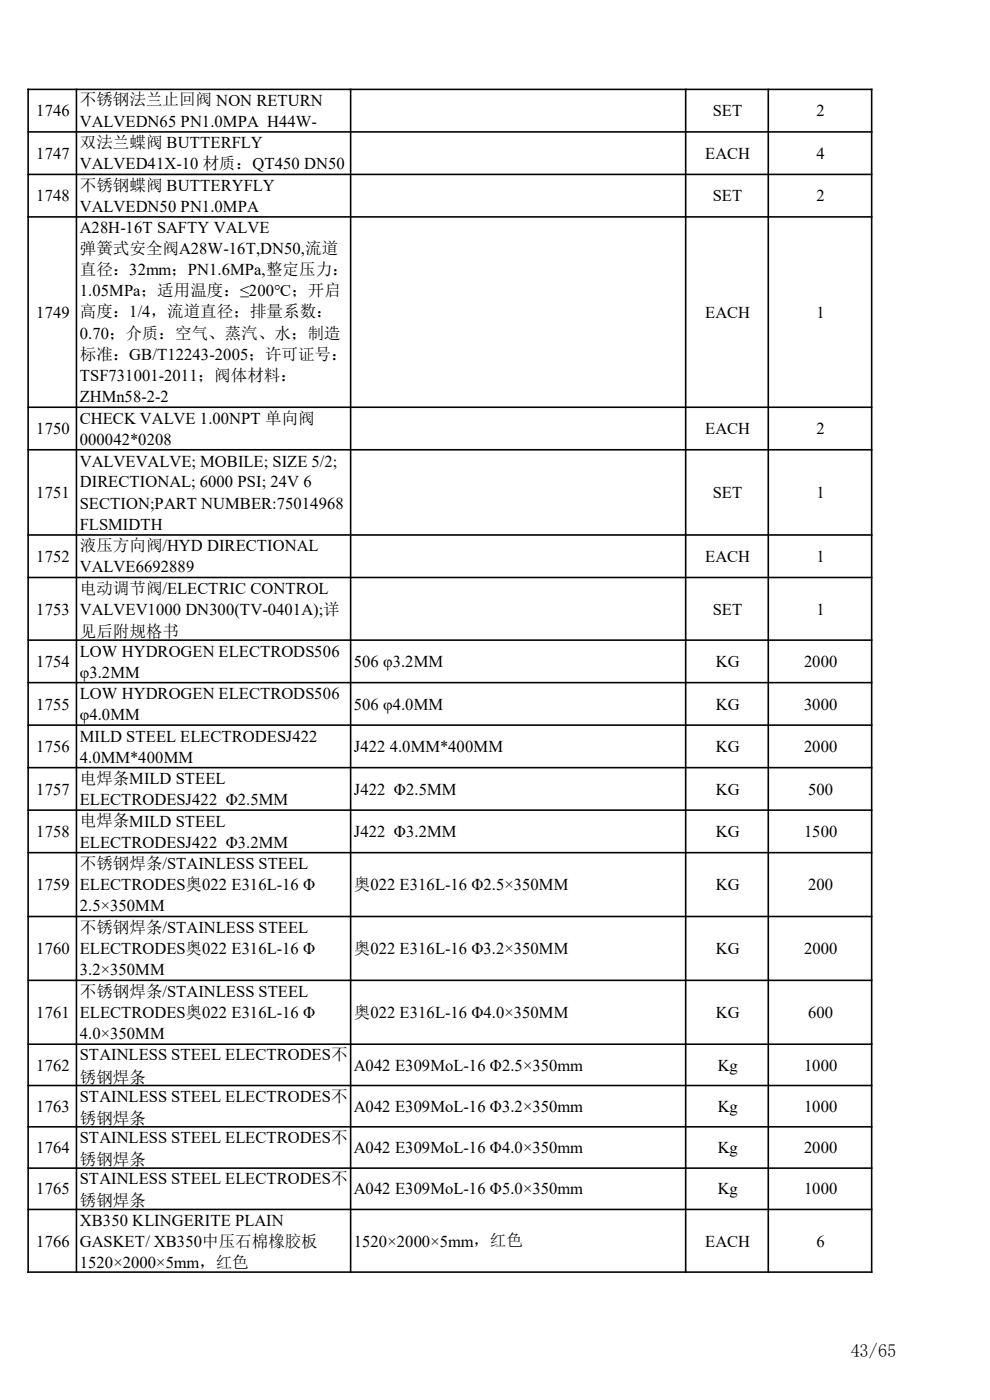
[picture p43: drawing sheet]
<svg xmlns="http://www.w3.org/2000/svg" width="210mm" height="297mm" viewBox="0 0 210 297" stroke-linecap="round" stroke-linejoin="round" font-family="sans-serif">
<defs><g id="words">
<text font-size="3.9" x="180.5" y="287.9">43/65</text>
<g font-size="3.5">
<text x="16.9" y="22.3">不锈钢法兰止回阀 NON RETURN</text>
<text x="7.7" y="24.7">1746</text>
<text x="16.9" y="26.9">VALVEDN65 PN1.0MPA H44W-</text>
<text x="151.2" y="24.7">SET</text>
<text x="173.2" y="24.7">2</text>
<text x="7.7" y="33.7">1747</text>
<text x="16.9" y="31.4">双法兰蝶阀 BUTTERFLY</text>
<text x="16.9" y="35.9">VALVED41X-10 材质：QT450 DN50</text>
<text x="149.6" y="33.7">EACH</text>
<text x="173.2" y="33.7">4</text>
<text x="16.9" y="40.4">不锈钢蝶阀 BUTTERYFLY</text>
<text x="7.7" y="42.7">1748</text>
<text x="16.9" y="44.9">VALVEDN50 PN1.0MPA</text>
<text x="151.2" y="42.7">SET</text>
<text x="173.2" y="42.7">2</text>
<text x="16.9" y="53.9">弹簧式安全阀A28W-16T,DN50,流道</text>
<text x="16.9" y="49.4">A28H-16T SAFTY VALVE</text>
<text x="16.9" y="58.4">直径：32mm；PN1.6MPa,整定压力：</text>
<text x="16.9" y="62.9">1.05MPa；适用温度：≤200℃；开启</text>
<text x="7.7" y="67.4">1749</text>
<text x="16.9" y="67.4">高度：1/4，流道直径；排量系数：</text>
<text x="16.9" y="71.8">0.70；介质：空气、蒸汽、水；制造</text>
<text x="149.6" y="67.4">EACH</text>
<text x="173.2" y="67.4">1</text>
<text x="16.9" y="76.3">标准：GB/T12243-2005；许可证号：</text>
<text x="16.9" y="80.8">TSF731001-2011；阀体材料：</text>
<text x="16.9" y="85.3">ZHMn58-2-2</text>
<text x="16.9" y="89.9">CHECK VALVE 1.00NPT 单向阀</text>
<text x="7.7" y="92.1">1750</text>
<text x="16.9" y="94.4">000042*0208</text>
<text x="149.6" y="92.1">EACH</text>
<text x="173.2" y="92.1">2</text>
<text x="16.9" y="99">VALVEVALVE; MOBILE; SIZE 5/2;</text>
<text x="7.7" y="105.7">1751</text>
<text x="16.9" y="103.4">DIRECTIONAL; 6000 PSI; 24V 6</text>
<text x="16.9" y="107.9">SECTION;PART NUMBER:75014968</text>
<text x="151.2" y="105.7">SET</text>
<text x="173.2" y="105.7">1</text>
<text x="16.9" y="112.4">FLSMIDTH</text>
<text x="7.7" y="119.2">1752</text>
<text x="16.9" y="117">液压方向阀/HYD DIRECTIONAL</text>
<text x="149.6" y="119.2">EACH</text>
<text x="173.2" y="119.2">1</text>
<text x="16.9" y="125.9">电动调节阀/ELECTRIC CONTROL</text>
<text x="16.9" y="121.5">VALVE6692889</text>
<text x="7.7" y="130.4">1753</text>
<text x="16.9" y="130.4">VALVEV1000 DN300(TV-0401A);详</text>
<text x="151.2" y="130.4">SET</text>
<text x="173.2" y="130.4">1</text>
<text x="16.9" y="135.1">见后附规格书</text>
<text x="7.7" y="141.5">1754</text>
<text x="16.9" y="139.3">LOW HYDROGEN ELECTRODS506</text>
<text x="16.9" y="143.8">φ3.2MM</text>
<text x="75.1" y="141.5">506 φ3.2MM</text>
<text x="151.9" y="141.5">KG</text>
<text x="170.6" y="141.5">2000</text>
<text x="16.9" y="148.3">LOW HYDROGEN ELECTRODS506</text>
<text x="7.7" y="150.5">1755</text>
<text x="16.9" y="152.8">φ4.0MM</text>
<text x="75.1" y="150.5">506 φ4.0MM</text>
<text x="151.9" y="150.5">KG</text>
<text x="170.6" y="150.5">3000</text>
<text x="7.7" y="159.6">1756</text>
<text x="16.9" y="157.3">MILD STEEL ELECTRODESJ422</text>
<text x="16.9" y="161.8">4.0MM*400MM</text>
<text x="75.1" y="159.6">J422 4.0MM*400MM</text>
<text x="151.9" y="159.6">KG</text>
<text x="170.6" y="159.6">2000</text>
<text x="16.9" y="166.3">电焊条MILD STEEL</text>
<text x="7.7" y="168.6">1757</text>
<text x="16.9" y="170.8">ELECTRODESJ422 Φ2.5MM</text>
<text x="75.1" y="168.6">J422 Φ2.5MM</text>
<text x="151.9" y="168.6">KG</text>
<text x="171.4" y="168.6">500</text>
<text x="7.7" y="177.6">1758</text>
<text x="16.9" y="175.3">电焊条MILD STEEL</text>
<text x="16.9" y="179.8">ELECTRODESJ422 Φ3.2MM</text>
<text x="75.1" y="177.6">J422 Φ3.2MM</text>
<text x="151.9" y="177.6">KG</text>
<text x="170.6" y="177.6">1500</text>
<text x="16.9" y="184.4">不锈钢焊条/STAINLESS STEEL</text>
<text x="7.7" y="188.8">1759</text>
<text x="16.9" y="188.8">ELECTRODES奥022 E316L-16 Φ</text>
<text x="75.1" y="188.8">奥022 E316L-16 Φ2.5×350MM</text>
<text x="151.9" y="188.8">KG</text>
<text x="171.4" y="188.8">200</text>
<text x="16.9" y="197.9">不锈钢焊条/STAINLESS STEEL</text>
<text x="16.9" y="193.3">2.5×350MM</text>
<text x="7.7" y="202.4">1760</text>
<text x="16.9" y="202.4">ELECTRODES奥022 E316L-16 Φ</text>
<text x="75.1" y="202.4">奥022 E316L-16 Φ3.2×350MM</text>
<text x="151.9" y="202.4">KG</text>
<text x="170.6" y="202.4">2000</text>
<text x="16.9" y="206.9">3.2×350MM</text>
<text x="7.7" y="215.9">1761</text>
<text x="16.9" y="211.5">不锈钢焊条/STAINLESS STEEL</text>
<text x="16.9" y="215.9">ELECTRODES奥022 E316L-16 Φ</text>
<text x="75.1" y="215.9">奥022 E316L-16 Φ4.0×350MM</text>
<text x="151.9" y="215.9">KG</text>
<text x="171.4" y="215.9">600</text>
<text x="16.9" y="220.4">4.0×350MM</text>
<text x="7.7" y="227.1">1762</text>
<text x="16.9" y="225">STAINLESS STEEL ELECTRODES不</text>
<text x="75.1" y="227.1">A042 E309MoL-16 Φ2.5×350mm</text>
<text x="152.2" y="227.1">Kg</text>
<text x="170.6" y="227.1">1000</text>
<text x="16.9" y="229.7">锈钢焊条</text>
<text x="16.9" y="233.7">STAINLESS STEEL ELECTRODES不</text>
<text x="7.7" y="235.9">1763</text>
<text x="16.9" y="238.4">锈钢焊条</text>
<text x="75.1" y="235.9">A042 E309MoL-16 Φ3.2×350mm</text>
<text x="152.2" y="235.9">Kg</text>
<text x="170.6" y="235.9">1000</text>
<text x="7.7" y="244.6">1764</text>
<text x="16.9" y="242.5">STAINLESS STEEL ELECTRODES不</text>
<text x="75.1" y="244.6">A042 E309MoL-16 Φ4.0×350mm</text>
<text x="152.2" y="244.6">Kg</text>
<text x="170.6" y="244.6">2000</text>
<text x="16.9" y="247.2">锈钢焊条</text>
<text x="16.9" y="251.3">STAINLESS STEEL ELECTRODES不</text>
<text x="7.7" y="253.4">1765</text>
<text x="16.9" y="256">锈钢焊条</text>
<text x="75.1" y="253.4">A042 E309MoL-16 Φ5.0×350mm</text>
<text x="152.2" y="253.4">Kg</text>
<text x="170.6" y="253.4">1000</text>
<text x="16.9" y="260">XB350 KLINGERITE PLAIN</text>
<text x="7.7" y="264.5">1766</text>
<text x="16.9" y="264.5">GASKET/ XB350中压石棉橡胶板</text>
<text x="16.9" y="269">1520×2000×5mm，红色</text>
<text x="75.1" y="264.5">1520×2000×5mm，红色</text>
<text x="149.6" y="264.5">EACH</text>
<text x="173.2" y="264.5">6</text>
</g>
</g></defs>
<g fill="#000">
<path d="M5.8 18.8h179.3v.3h-179.3zM5.8 27.8h179.3v.4h-179.3zM5.8 36.8h179.3v.4h-179.3zM5.8 45.8h179.3v.4h-179.3zM5.8 86.2h179.3v.4h-179.3zM5.8 95.2h179.3v.4h-179.3zM5.8 113.3h179.3v.4h-179.3zM5.8 122.3h179.3v.4h-179.3zM5.8 135.6h179.3v.4h-179.3zM5.8 144.7h179.3v.3h-179.3zM5.8 153.7h179.3v.3h-179.3zM5.8 162.7h179.3v.3h-179.3zM5.8 171.7h179.3v.3h-179.3zM5.8 180.7h179.3v.4h-179.3zM5.8 194.3h179.3v.3h-179.3zM5.8 207.8h179.3v.4h-179.3zM5.8 221.4h179.3v.3h-179.3zM5.8 230.1h179.3v.4h-179.3zM5.8 238.9h179.3v.3h-179.3zM5.8 247.6h179.3v.4h-179.3zM5.8 256.4h179.3v.4h-179.3zM5.8 269.7h179.3v.3h-179.3z" fill-rule="evenodd"/>
<path d="M5.8 18.8h.3v251.2h-.3zM16 18.8h.4v251.2h-.4zM74.2 18.8h.3v251.2h-.3zM145.3 18.8h.3v251.2h-.3zM162.8 18.8h.4v251.2h-.4zM184.7 18.8h.4v251.2h-.4z" fill-rule="evenodd"/>
</g>
<use href="#words"/>
</svg>
